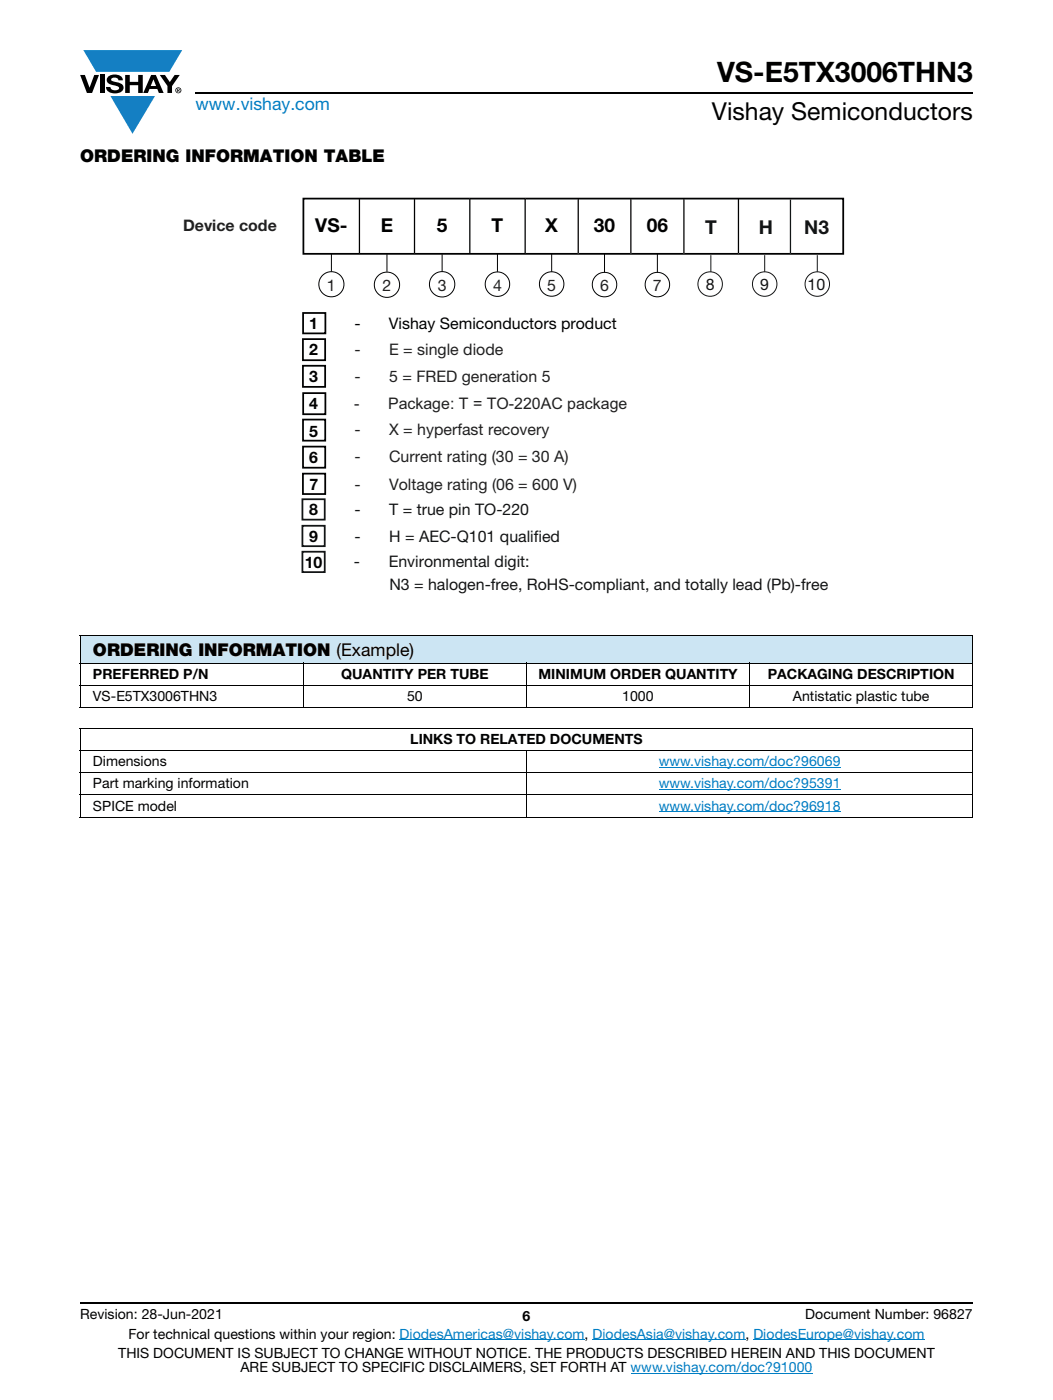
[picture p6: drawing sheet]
<svg xmlns="http://www.w3.org/2000/svg" width="210mm" height="279mm" viewBox="0 0 210 279" stroke-linecap="round" stroke-linejoin="round" font-family="sans-serif">
<defs><g id="words">
<text font-size="5.6" x="143" y="16.4">VS-E5TX3006THN3</text>
<text font-size="4.9" x="142" y="23.9">Vishay Semiconductors</text>
<g font-size="3.8">
<text x="62.9" y="46.4">VS-</text>
<text x="75.9" y="46.4">E</text>
<text x="87.1" y="46.4">5</text>
<text x="98" y="46.4">T</text>
<text x="108.7" y="46.4">X</text>
<text x="118.4" y="46.4">30</text>
<text x="129" y="46.4">06</text>
</g>
<g font-size="3.8" fill="#111416">
<text x="140.6" y="46.6">T</text>
<text x="151.3" y="46.6">H</text>
</g>
<text font-size="3.8" fill="#121516" x="160.4" y="46.6">N3</text>
<text font-size="3.5" fill="#007ec4" x="39" y="22">www.vishay.com</text>
<g font-size="3.5">
<text x="16" y="32.3">ORDERING INFORMATION TABLE</text>
<text x="18.5" y="131">ORDERING INFORMATION (Example)</text>
</g>
<g font-size="3.2" fill="#231f20">
<text x="36.5" y="46.1">Device code</text>
<text x="65.2" y="58">1</text>
<text x="76.3" y="58">2</text>
<text x="87.3" y="58">3</text>
<text x="98.3" y="58">4</text>
<text x="109.1" y="58">5</text>
<text x="119.7" y="58">6</text>
<text x="130.2" y="58">7</text>
<text x="70.7" y="70.9">-</text>
<text x="77.6" y="70.9">E = single diode</text>
<text x="70.7" y="76.3">-</text>
<text x="77.6" y="76.3">5 = FRED generation 5</text>
<text x="70.6" y="81.6">-</text>
<text x="77.4" y="81.6">Package: T = TO-220AC package</text>
<text x="70.7" y="86.8">-</text>
<text x="77.6" y="86.8">X = hyperfast recovery</text>
<text x="70.7" y="92.1">-</text>
<text x="77.6" y="92.1">Current rating (30 = 30 A)</text>
<text x="70.7" y="97.7">-</text>
<text x="77.6" y="97.7">Voltage rating (06 = 600 V)</text>
</g>
<g font-size="3.2" fill="#121516">
<text x="140.7" y="57.9">8</text>
<text x="151.6" y="57.9">9</text>
<text x="161" y="57.9">10</text>
</g>
<g font-size="3.2">
<text x="61.6" y="65.6">1</text>
<text x="70.7" y="65.6">-</text>
<text x="77.5" y="65.6">Vishay Semiconductors product</text>
<text x="61.7" y="70.9">2</text>
<text x="61.7" y="76.3">3</text>
<text x="61.7" y="81.6">4</text>
<text x="61.7" y="87.1">5</text>
<text x="61.7" y="92.5">6</text>
<text x="61.7" y="97.7">7</text>
<text x="61.6" y="102.8">8</text>
<text x="60.8" y="113.3">10</text>
<text x="61.6" y="108.1">9</text>
</g>
<g font-size="3.2" fill="#111516">
<text x="70.7" y="102.8">-</text>
<text x="77.6" y="102.8">T = true pin TO-220</text>
<text x="70.6" y="113.1">-</text>
<text x="70.7" y="108.1">-</text>
<text x="77.5" y="113.1">Environmental digit:</text>
<text x="77.6" y="108.1">H = AEC-Q101 qualif</text>
<text x="106.5" y="108.1">ied</text>
<text x="77.6" y="117.7">N3 = halogen-free, RoHS-compliant, and totally lead (Pb)-free</text>
</g>
<g font-size="2.8">
<text x="18.5" y="135.5">PREFERRED P/N</text>
<text x="68" y="135.5">QUANTITY PER TUBE</text>
<text x="107.4" y="135.5">MINIMUM ORDER QUANTITY</text>
<text x="153.1" y="135.5">PACKAGING DESCRIPTION</text>
<text x="18.5" y="139.9">VS-E5TX3006THN3</text>
<text x="81.2" y="139.9">50</text>
<text x="124.1" y="139.9">1000</text>
<text x="158.1" y="139.9">Antistatic plastic tube</text>
<text x="81.8" y="148.5">LINKS TO RELATED DOCUMENTS</text>
<text x="18.5" y="153">Dimensions</text>
<text x="18.5" y="157.4">Part marking information</text>
<text x="18.5" y="161.8">SPICE model</text>
<text x="16" y="263.3">Revision: 28-Jun-2021</text>
<text x="104.2" y="263.6">6</text>
<text x="160.6" y="263.3">Document Number: 96827</text>
<text x="25.6" y="267.1">For technical questions within your region: DiodesAmericas@vishay.com, DiodesAsia@vishay.com, DiodesEurope@vishay.com</text>
<text x="23.6" y="271">THIS DOCUMENT IS SUBJECT TO CHANGE WITHOUT NOTICE. THE PRODUCTS DESCRIBED HEREIN AND THIS DOCUMENT</text>
<text x="48" y="273.8">ARE SUBJECT TO SPECIFIC DISCLAIMERS, SET FORTH AT www.vishay.com/doc?91000</text>
</g>
<g font-size="2.8" fill="#007ec4">
<text x="131.4" y="153">www.vishay.com/doc?96069</text>
<text x="131.4" y="157.4">www.vishay.com/doc?95391</text>
<text x="131.4" y="161.8">www.vishay.com/doc?96918</text>
</g>
</g></defs>
<g fill="#147fc3">
<path d="M16.6 10h19.7l-2.5 4.3h-1.2h-13.4z"/>
<path d="M22 19.2h8.9l-4.5 7.5z"/>
</g>
<g fill="#000">
<path d="M16 15h.9l1 2.5 .9-2.5h.9l-1.3 3.6h-1.1zM19.9 15h.9v3.6h-.9zM21.6 15.3a2.1 2.1 0 0 1 2.8 .3l.1 .4h-.9a.79 .79 0 0 0-.7-.5 .79 .79 0 0 0-.7 .4l.2 .3 1 .2a1.08 1.08 0 0 1 1.2 1 1.08 1.08 0 0 1-1.1 1.2 1.73 1.73 0 0 1-2.4-1.2h.9a.96 .96 0 0 0 .8 .6 .96 .96 0 0 0 1-.4 1.31 1.31 0 0 0-1.3-.6 1.03 1.03 0 0 1-1-.6 1.03 1.03 0 0 1 .1-1.1zM25 15h.9v1.3h1.7v-1.3h.9v3.6h-.9v-1.6h-1.7v1.6h-.9zM31.9 15h1l1 1.4 .9-1.4h1l-1.5 2.2v1.4h-.9v-1.4z"/>
<path d="M30.6 15.8l.5 1.4h-1zM30.1 15l-1.5 3.6h.9l.3-.8h1.6l.3 .8h.9l-1.5-3.6z"/>
<path d="M35.5 17.8h.2v.2h-.2zM35.3 17.7v.7h.2v-.3l.3 .3-.1-.3 .1-.2v-.2z"/>
<path d="M35.1 18a.46 .46 0 0 1 .9 0 .46 .46 0 0 1-.9 0zM35 18a.6 .6 0 0 0 1.2 0 .6 .6 0 0 0-1.2 0z"/>
</g>
<path d="M39 18.6h155M16 260h178" fill="none" stroke="#000" stroke-width=".36"/>
<path d="M79.7 267.4h36.9M118.2 267.4h30.5M125.8 274h36.2M150.2 267.4h34.2" fill="none" stroke="#007ec4" stroke-width=".2"/>
<path d="M16 126.9h178v5.5h-178z" fill="#cce5f3"/>
<path d="M131.4 153.2h36.2M131.4 157.6h36.2M131.4 162h36.2" fill="none" stroke="#007ec4" stroke-width=".2"/>
<g fill="none" stroke="#000" stroke-width=".2">
<path d="M15.9 126.9h178.2M15.9 132.4h178.2M15.9 136.8h178.2M16 127v14.1M60.5 132.3v9M105 132.3v9M149.5 132.3v9M194 127v14.1M15.9 141.2h178.2M15.9 145.4h178.2M15.9 149.8h178.2M15.9 154.2h178.2"/>
<path d="M15.9 158.7h178.2M16 145.5v17.5M105 149.7v13.5M194 145.5v17.5M15.9 163.1h178.2"/>
</g>
<path d="M60.5 39.6h107.6v11.1h-107.6zM60.4 73h4.4v4.2h-4.4zM60.4 67.7h4.4v4.2h-4.4zM60.4 62.5h4.5v4h-4.5zM60.5 78.5h4.4v4.2h-4.4zM60.4 94.5h4.5v4.1h-4.5zM60.4 83.7h4.5v4.2h-4.5zM60.4 89.1h4.5v4.2h-4.5z" fill="none" stroke="#000" stroke-width=".35"/>
<path d="M71.7 39.7v10.9zM82.7 39.7v10.8zM93.7 39.7v10.8zM104.7 39.7v10.9z" fill="#fff"/>
<path d="M71.7 39.7v10.9M82.7 39.7v10.8M93.7 39.7v10.8M104.7 39.7v10.9" fill="none" stroke="#000" stroke-width=".25"/>
<g fill="none" stroke="#000" stroke-width=".2">
<path d="M66.1 50.6v3.6M77.2 50.7v3.5M88.2 50.7v3.5M99.2 50.6v3.6M110 50.6v3.6"/>
<circle cx="66.1" cy="56.7" r="2.51"/>
<circle cx="77.2" cy="56.8" r="2.52"/>
<circle cx="88.2" cy="56.7" r="2.53"/>
<circle cx="99.2" cy="56.7" r="2.44"/>
<circle cx="110" cy="56.7" r="2.44"/>
</g>
<path d="M115.3 39.7v10.9z" fill="#fff"/>
<path d="M115.3 39.7v10.9" fill="none" stroke="#000" stroke-width=".25"/>
<g fill="none" stroke="#000" stroke-width=".2">
<path d="M120.5 50.7v3.7M131.1 50.7v3.7"/>
<circle cx="120.6" cy="56.8" r="2.44"/>
<circle cx="131.1" cy="56.8" r="2.44"/>
</g>
<path d="M125.8 39.7v10.9z" fill="#fff"/>
<path d="M125.8 39.7v10.9" fill="none" stroke="#000" stroke-width=".25"/>
<path d="M136.4 39.7v10.9z" fill="#fff"/>
<path d="M136.4 39.7v10.9" fill="none" stroke="#000" stroke-width=".25"/>
<path d="M157.6 39.8v10.9z" fill="#fff"/>
<path d="M157.6 39.8v10.9" fill="none" stroke="#111416" stroke-width=".25"/>
<g fill="none" stroke="#111516" stroke-width=".2">
<path d="M141.8 50.9v3.4M152.5 50.9v3.4M163 50.9v3.4"/>
<circle cx="141.6" cy="56.7" r="2.44"/>
<circle cx="152.5" cy="56.7" r="2.44"/>
<circle cx="163" cy="56.7" r="2.44"/>
</g>
<path d="M60.3 99.6h4.5v4.1h-4.5zM60.3 110.1h4.5v4.1h-4.5zM60.3 104.9h4.5v4.1h-4.5z" fill="none" stroke="#111516" stroke-width=".35"/>
<path d="M147.3 39.7v10.9z" fill="#fff"/>
<path d="M147.3 39.7v10.9" fill="none" stroke="#000" stroke-width=".25"/>
<use href="#words"/>
</svg>
